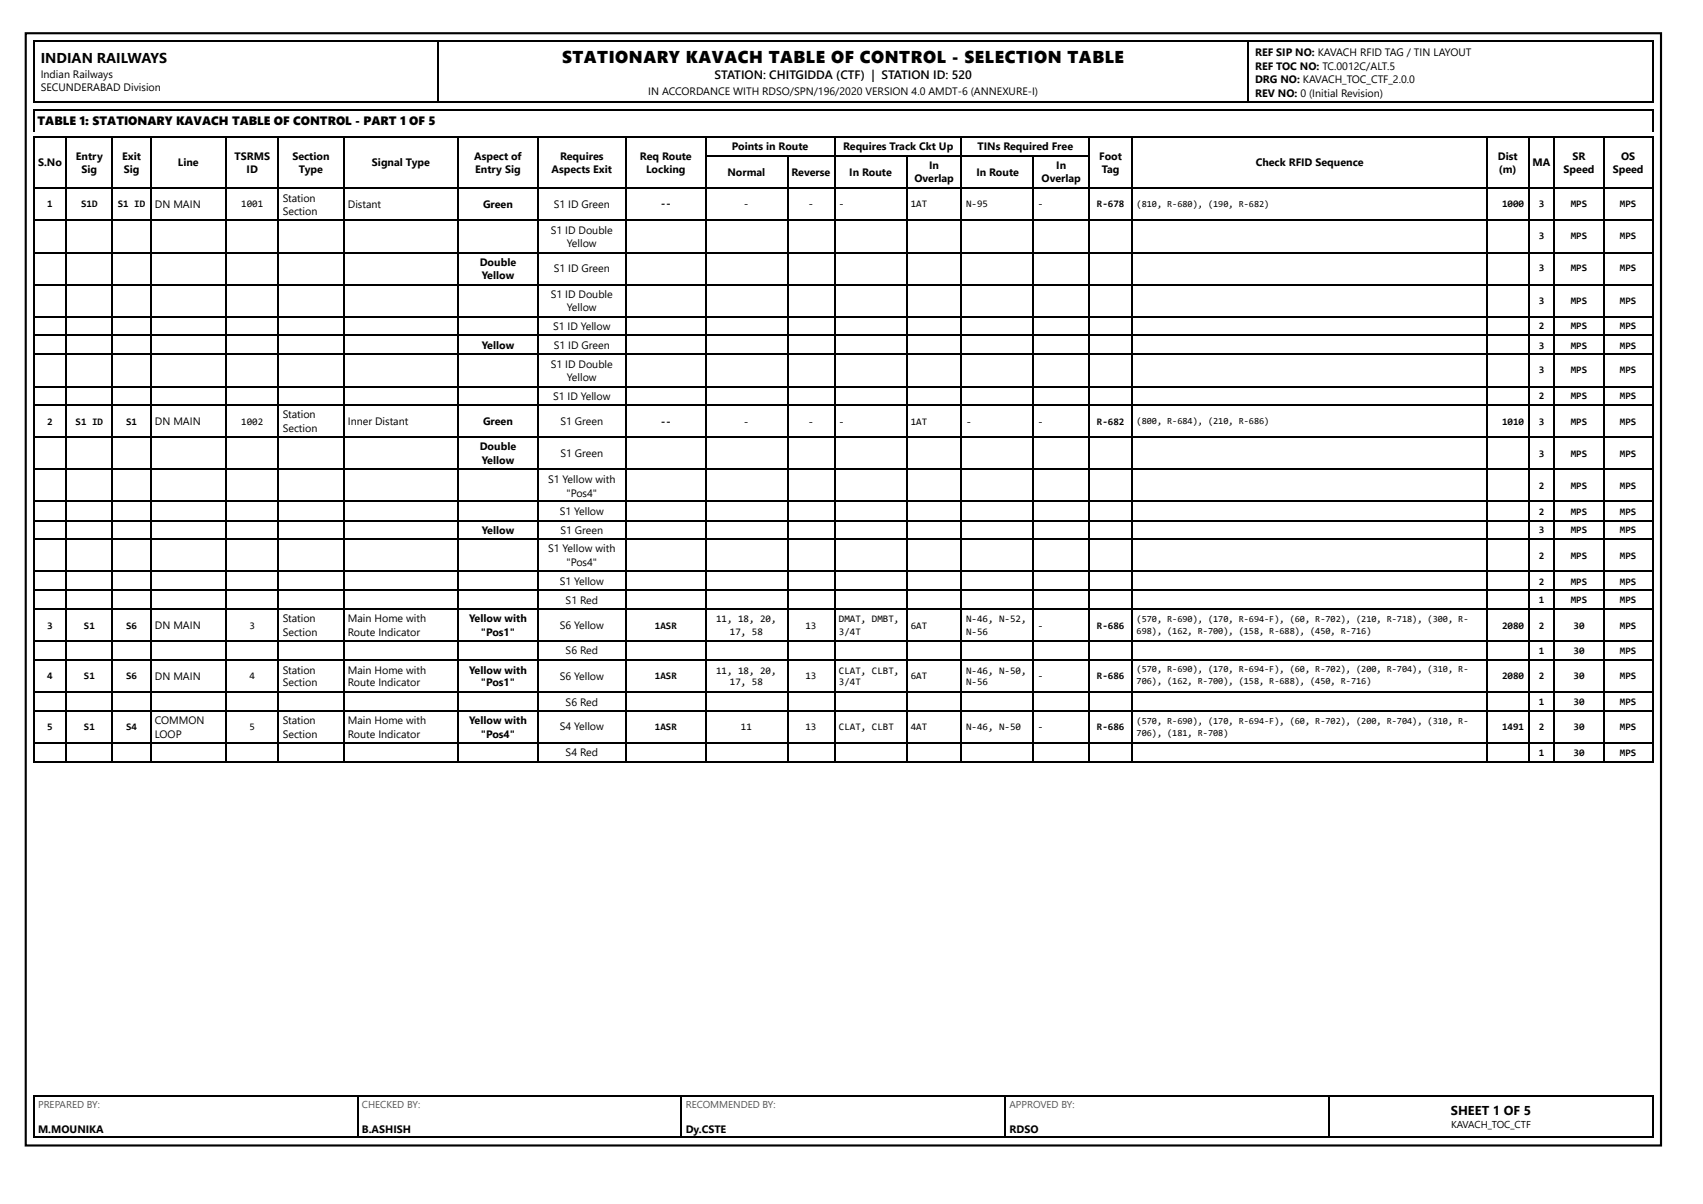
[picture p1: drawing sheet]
<svg xmlns="http://www.w3.org/2000/svg" width="420mm" height="297mm" viewBox="0 0 420 297" stroke-linecap="round" stroke-linejoin="round" font-family="sans-serif">
<defs><g id="words">
<text font-size="4.2" x="138.7" y="15.6">STATIONARY KAVACH TABLE OF CONTROL - SELECTION TABLE</text>
<text font-size="3.5" x="10.1" y="15.6">INDIAN RAILWAYS</text>
<text font-size="3.2" x="358" y="275.2">SHEET 1 OF 5</text>
<g font-size="3">
<text x="176.3" y="19.6">STATION: CHITGIDDA (CTF) | STATION ID: 520</text>
<text x="9.3" y="31">TABLE 1: STATIONARY KAVACH TABLE OF CONTROL - PART 1 OF 5</text>
</g>
<g font-size="2.6">
<text x="309.7" y="13.8">REF SIP NO: KAVACH RFID TAG / TIN LAYOUT</text>
<text x="309.7" y="17.2">REF TOC NO: TC.0012C/ALT.5</text>
<text x="10.1" y="19.3">Indian Railways</text>
<text x="10.1" y="22.5">SECUNDERABAD Division</text>
<text x="160" y="23.5">IN ACCORDANCE WITH RDSO/SPN/196/2020 VERSION 4.0 AMDT-6 (ANNEXURE-I)</text>
<text x="309.7" y="20.4">DRG NO: KAVACH_TOC_CTF_2.0.0</text>
<text x="309.7" y="23.8">REV NO: 0 (Initial Revision)</text>
<text x="9.4" y="41">S.No</text>
<text x="18.7" y="39.4">Entry</text>
<text x="30.1" y="39.4">Exit</text>
<text x="43.9" y="41">Line</text>
<text x="57.9" y="39.4">TSRMS</text>
<text x="72.1" y="39.4">Section</text>
<text x="91.8" y="41">Signal Type</text>
<text x="117" y="39.4">Aspect of</text>
<text x="138.2" y="39.4">Requires</text>
<text x="157.9" y="39.4">Req Route</text>
<text x="180.6" y="37">Points in Route</text>
<text x="208" y="37">Requires Track Ckt Up</text>
<text x="229.3" y="41.8">In</text>
<text x="241.2" y="37">TINs Required Free</text>
<text x="260.6" y="41.8">In</text>
<text x="271.2" y="39.4">Foot</text>
<text x="309.8" y="41">Check RFID Sequence</text>
<text x="369.6" y="39.4">Dist</text>
<text x="378.2" y="41">MA</text>
<text x="388" y="39.4">SR</text>
<text x="400" y="39.4">OS</text>
<text x="20.1" y="42.6">Sig</text>
<text x="30.5" y="42.6">Sig</text>
<text x="60.9" y="42.6">ID</text>
<text x="73.8" y="42.6">Type</text>
<text x="117.3" y="42.6">Entry Sig</text>
<text x="136.1" y="42.6">Aspects Exit</text>
<text x="159.4" y="42.6">Locking</text>
<text x="179.5" y="43.4">Normal</text>
<text x="195.3" y="43.4">Reverse</text>
<text x="209.6" y="43.4">In Route</text>
<text x="225.6" y="45">Overlap</text>
<text x="240.9" y="43.4">In Route</text>
<text x="257" y="45">Overlap</text>
<text x="271.8" y="42.6">Tag</text>
<text x="369.8" y="42.6">(m)</text>
<text x="385.8" y="42.6">Speed</text>
<text x="397.9" y="42.6">Speed</text>
<text x="38.2" y="51.3">DN MAIN</text>
<text x="69.8" y="49.7">Station</text>
<text x="69.8" y="52.9">Section</text>
<text x="85.8" y="51.3">Distant</text>
<text x="119.2" y="51.3">Green</text>
<text x="136.6" y="51.3">S1 ID Green</text>
<text x="135.9" y="57.7">S1 ID Double</text>
<text x="118.4" y="65.6">Double</text>
<text x="139.9" y="60.9">Yellow</text>
<text x="118.9" y="68.8">Yellow</text>
<text x="136.6" y="67.2">S1 ID Green</text>
<text x="135.9" y="73.6">S1 ID Double</text>
<text x="139.9" y="76.7">Yellow</text>
<text x="136.5" y="81.5">S1 ID Yellow</text>
<text x="118.9" y="86">Yellow</text>
<text x="136.6" y="86">S1 ID Green</text>
<text x="135.9" y="90.8">S1 ID Double</text>
<text x="139.9" y="93.9">Yellow</text>
<text x="136.5" y="98.7">S1 ID Yellow</text>
<text x="38.2" y="104.8">DN MAIN</text>
<text x="69.8" y="103.2">Station</text>
<text x="69.8" y="106.6">Section</text>
<text x="85.8" y="104.8">Inner Distant</text>
<text x="119.2" y="104.8">Green</text>
<text x="138.3" y="104.8">S1 Green</text>
<text x="118.4" y="111.1">Double</text>
<text x="138.3" y="112.7">S1 Green</text>
<text x="118.9" y="114.6">Yellow</text>
<text x="135.3" y="119.1">S1 Yellow with</text>
<text x="139.8" y="122.5">&quot;Pos4&quot;</text>
<text x="118.9" y="131.8">Yellow</text>
<text x="138.1" y="127">S1 Yellow</text>
<text x="138.3" y="131.8">S1 Green</text>
<text x="135.3" y="136.3">S1 Yellow with</text>
<text x="139.8" y="139.7">&quot;Pos4&quot;</text>
<text x="138.1" y="144.2">S1 Yellow</text>
<text x="139.6" y="149">S1 Red</text>
<text x="38.2" y="155">DN MAIN</text>
<text x="69.8" y="153.5">Station</text>
<text x="85.8" y="153.5">Main Home with</text>
<text x="115.8" y="153.5">Yellow with</text>
<text x="138.1" y="155">S6 Yellow</text>
<text x="69.8" y="156.9">Section</text>
<text x="85.8" y="156.9">Route Indicator</text>
<text x="118.6" y="156.9">&quot;Pos1&quot;</text>
<text x="139.6" y="161.4">S6 Red</text>
<text x="38.2" y="167.7">DN MAIN</text>
<text x="69.8" y="166.2">Station</text>
<text x="85.8" y="166.2">Main Home with</text>
<text x="115.8" y="166.2">Yellow with</text>
<text x="138.1" y="167.7">S6 Yellow</text>
<text x="69.8" y="169.3">Section</text>
<text x="85.8" y="169.3">Route Indicator</text>
<text x="118.6" y="169.3">&quot;Pos1&quot;</text>
<text x="38.2" y="178.6">COMMON</text>
<text x="69.8" y="178.6">Station</text>
<text x="85.8" y="178.6">Main Home with</text>
<text x="115.8" y="178.6">Yellow with</text>
<text x="139.6" y="174.1">S6 Red</text>
<text x="38.2" y="182">LOOP</text>
<text x="69.8" y="182">Section</text>
<text x="85.8" y="182">Route Indicator</text>
<text x="118.6" y="182">&quot;Pos4&quot;</text>
<text x="138.1" y="180.2">S4 Yellow</text>
<text x="139.6" y="186.5">S4 Red</text>
<text x="9.4" y="279.4">M.MOUNIKA</text>
<text x="89.3" y="279.4">B.ASHISH</text>
<text x="169.2" y="279.4">Dy.CSTE</text>
<text x="249.1" y="279.4">RDSO</text>
</g>
<g font-size="2.5">
<text x="11.7" y="51.1">1</text>
<text x="20" y="51.1">S1D</text>
<text x="29.1" y="51.1">S1 ID</text>
<text x="59.5" y="51.1">1001</text>
<text x="162.9" y="51.1">--</text>
<text x="183.5" y="51.1">-</text>
<text x="199.4" y="51.1">-</text>
<text x="207" y="51.1">-</text>
<text x="224.7" y="51.1">1AT</text>
<text x="238.4" y="51.1">N-95</text>
<text x="256.1" y="51.1">-</text>
<text x="270.6" y="51.1">R-678</text>
<text x="370.6" y="51.1">1000</text>
<text x="379.7" y="51.1">3</text>
<text x="387.6" y="51.1">MPS</text>
<text x="399.7" y="51.1">MPS</text>
<text x="379.7" y="59">3</text>
<text x="387.6" y="59">MPS</text>
<text x="399.7" y="59">MPS</text>
<text x="379.7" y="66.9">3</text>
<text x="387.6" y="66.9">MPS</text>
<text x="399.7" y="66.9">MPS</text>
<text x="379.7" y="74.9">3</text>
<text x="387.6" y="74.9">MPS</text>
<text x="399.7" y="74.9">MPS</text>
<text x="379.7" y="81.2">2</text>
<text x="387.6" y="81.2">MPS</text>
<text x="399.7" y="81.2">MPS</text>
<text x="379.7" y="86">3</text>
<text x="387.6" y="86">MPS</text>
<text x="399.7" y="86">MPS</text>
<text x="379.7" y="92.1">3</text>
<text x="387.6" y="92.1">MPS</text>
<text x="399.7" y="92.1">MPS</text>
<text x="379.7" y="98.4">2</text>
<text x="387.6" y="98.4">MPS</text>
<text x="399.7" y="98.4">MPS</text>
<text x="11.7" y="104.8">2</text>
<text x="18.7" y="104.8">S1 ID</text>
<text x="31.1" y="104.8">S1</text>
<text x="59.5" y="104.8">1002</text>
<text x="162.9" y="104.8">--</text>
<text x="183.5" y="104.8">-</text>
<text x="199.4" y="104.8">-</text>
<text x="207" y="104.8">-</text>
<text x="224.7" y="104.8">1AT</text>
<text x="238.4" y="104.8">-</text>
<text x="256.1" y="104.8">-</text>
<text x="270.6" y="104.8">R-682</text>
<text x="370.6" y="104.8">1010</text>
<text x="379.7" y="104.8">3</text>
<text x="387.6" y="104.8">MPS</text>
<text x="399.7" y="104.8">MPS</text>
<text x="379.7" y="112.7">3</text>
<text x="387.6" y="112.7">MPS</text>
<text x="399.7" y="112.7">MPS</text>
<text x="379.7" y="120.6">2</text>
<text x="387.6" y="120.6">MPS</text>
<text x="399.7" y="120.6">MPS</text>
<text x="379.7" y="127">2</text>
<text x="379.7" y="131.5">3</text>
<text x="387.6" y="127">MPS</text>
<text x="387.6" y="131.5">MPS</text>
<text x="399.7" y="127">MPS</text>
<text x="399.7" y="131.5">MPS</text>
<text x="379.7" y="137.8">2</text>
<text x="387.6" y="137.8">MPS</text>
<text x="399.7" y="137.8">MPS</text>
<text x="379.7" y="144.2">2</text>
<text x="379.7" y="148.7">1</text>
<text x="387.6" y="144.2">MPS</text>
<text x="387.6" y="148.7">MPS</text>
<text x="399.7" y="144.2">MPS</text>
<text x="399.7" y="148.7">MPS</text>
<text x="11.7" y="155">3</text>
<text x="20.7" y="155">S1</text>
<text x="31.1" y="155">S6</text>
<text x="61.6" y="155">3</text>
<text x="161.6" y="155">1ASR</text>
<text x="176.7" y="153.5">11, 18, 20,</text>
<text x="198.7" y="155">13</text>
<text x="207" y="153.5">DMAT, DMBT,</text>
<text x="224.7" y="155">6AT</text>
<text x="238.4" y="153.5">N-46, N-52,</text>
<text x="256.1" y="155">-</text>
<text x="270.6" y="155">R-686</text>
<text x="370.6" y="155">2080</text>
<text x="379.7" y="155">2</text>
<text x="388.3" y="155">30</text>
<text x="399.7" y="155">MPS</text>
<text x="180.1" y="156.6">17, 58</text>
<text x="207" y="156.6">3/4T</text>
<text x="238.4" y="156.6">N-56</text>
<text x="379.7" y="161.4">1</text>
<text x="388.3" y="161.4">30</text>
<text x="399.7" y="161.4">MPS</text>
<text x="11.7" y="167.5">4</text>
<text x="20.7" y="167.5">S1</text>
<text x="31.1" y="167.5">S6</text>
<text x="61.6" y="167.5">4</text>
<text x="161.6" y="167.5">1ASR</text>
<text x="176.7" y="166.2">11, 18, 20,</text>
<text x="198.7" y="167.5">13</text>
<text x="207" y="166.2">CLAT, CLBT,</text>
<text x="224.7" y="167.5">6AT</text>
<text x="238.4" y="166.2">N-46, N-50,</text>
<text x="256.1" y="167.5">-</text>
<text x="270.6" y="167.5">R-686</text>
<text x="370.6" y="167.5">2080</text>
<text x="379.7" y="167.5">2</text>
<text x="388.3" y="167.5">30</text>
<text x="399.7" y="167.5">MPS</text>
<text x="180.1" y="169.1">17, 58</text>
<text x="207" y="169.1">3/4T</text>
<text x="238.4" y="169.1">N-56</text>
<text x="379.7" y="173.8">1</text>
<text x="388.3" y="173.8">30</text>
<text x="399.7" y="173.8">MPS</text>
<text x="11.7" y="180.2">5</text>
<text x="20.7" y="180.2">S1</text>
<text x="31.1" y="180.2">S4</text>
<text x="61.6" y="180.2">5</text>
<text x="161.6" y="180.2">1ASR</text>
<text x="182.8" y="180.2">11</text>
<text x="198.7" y="180.2">13</text>
<text x="207" y="180.2">CLAT, CLBT</text>
<text x="224.7" y="180.2">4AT</text>
<text x="238.4" y="180.2">N-46, N-50</text>
<text x="256.1" y="180.2">-</text>
<text x="270.6" y="180.2">R-686</text>
<text x="370.6" y="180.2">1491</text>
<text x="379.7" y="180.2">2</text>
<text x="388.3" y="180.2">30</text>
<text x="399.7" y="180.2">MPS</text>
<text x="379.7" y="186.5">1</text>
<text x="388.3" y="186.5">30</text>
<text x="399.7" y="186.5">MPS</text>
<text x="358" y="278.3">KAVACH_TOC_CTF</text>
</g>
<g font-size="2.5" fill="#555">
<text x="9.4" y="273.3">PREPARED BY:</text>
<text x="89.3" y="273.3">CHECKED BY:</text>
<text x="169.2" y="273.3">RECOMMENDED BY:</text>
<text x="249.1" y="273.3">APPROVED BY:</text>
</g>
<g font-size="2.3">
<text x="280.4" y="51.1">(810, R-680), (190, R-682)</text>
<text x="280.4" y="104.5">(800, R-684), (210, R-686)</text>
<text x="280.4" y="153.5">(570, R-690), (170, R-694-F), (60, R-702), (210, R-718), (300, R-</text>
<text x="280.4" y="156.4">698), (162, R-700), (158, R-688), (450, R-716)</text>
<text x="280.4" y="165.9">(570, R-690), (170, R-694-F), (60, R-702), (200, R-704), (310, R-</text>
<text x="280.4" y="168.8">706), (162, R-700), (158, R-688), (450, R-716)</text>
<text x="280.4" y="178.6">(570, R-690), (170, R-694-F), (60, R-702), (200, R-704), (310, R-</text>
<text x="280.4" y="181.5">706), (181, R-708)</text>
</g>
</g></defs>
<path d="M6.3 8.2h403.5v274.4h-403.5z" fill="none" stroke="#000" stroke-width=".53"/>
<path d="M8.2 10.2h399.8M8.3 10.1v15.3M108.1 10.1v15.3M307.8 10.1v15.3M407.9 10.1v15.3M8.2 25.3h399.8" fill="none" stroke="#000" stroke-width=".26"/>
<path d="M8.2 27h399.8v5.5h-399.8z" fill="#fff"/>
<g fill="none" stroke="#000" stroke-width=".26">
<path d="M8.2 27.1h399.8M8.2 33.7h399.8M8.3 27v5.5M8.3 33.6v154.5M16.3 33.6v154.5M27.6 33.6v154.5M37.2 33.6v154.5M55.7 33.6v154.5M68.7 33.6v154.5M84.8 33.6v154.5M113.1 33.6v154.5M132.7 33.6v154.5"/>
<path d="M154.4 33.6v154.5M174.2 33.6v154.5M174.4 38.5h94.4M194.3 38.6v149.5M206 33.6v154.5M223.7 38.6v149.5M237.2 33.6v154.5M254.9 38.6v149.5M268.7 33.6v154.5M279.3 33.6v154.5M366.8 33.6v154.5M377.2 33.6v154.5"/>
<path d="M383.5 33.6v154.5M395.7 33.6v154.5M407.9 27v5.5M407.9 33.6v154.5M8.2 46.4h399.8M8.2 54.4h399.8M8.2 62.3h399.8M8.2 70.2h399.8M8.2 78.2h399.8M8.2 82.7h399.8M8.2 87.4h399.8M8.2 95.4h399.8"/>
<path d="M8.2 99.9h399.8M8.2 107.8h399.8M8.2 115.8h399.8M8.2 123.7h399.8M8.2 128.5h399.8M8.2 133h399.8M8.2 140.9h399.8M8.2 145.7h399.8M8.2 150.2h399.8M8.2 158.1h399.8M8.2 162.9h399.8M8.2 170.8h399.8"/>
<path d="M8.2 175.3h399.8M8.2 183.2h399.8M8.2 188h399.8M8.2 270.3h399.8M8.3 270.1v10.6M88.2 270.1v10.6M168.1 270.1v10.6M248 270.1v10.6M328 270.1v10.6M407.9 270.1v10.6M8.2 280.6h399.8"/>
</g>
<use href="#words"/>
</svg>
